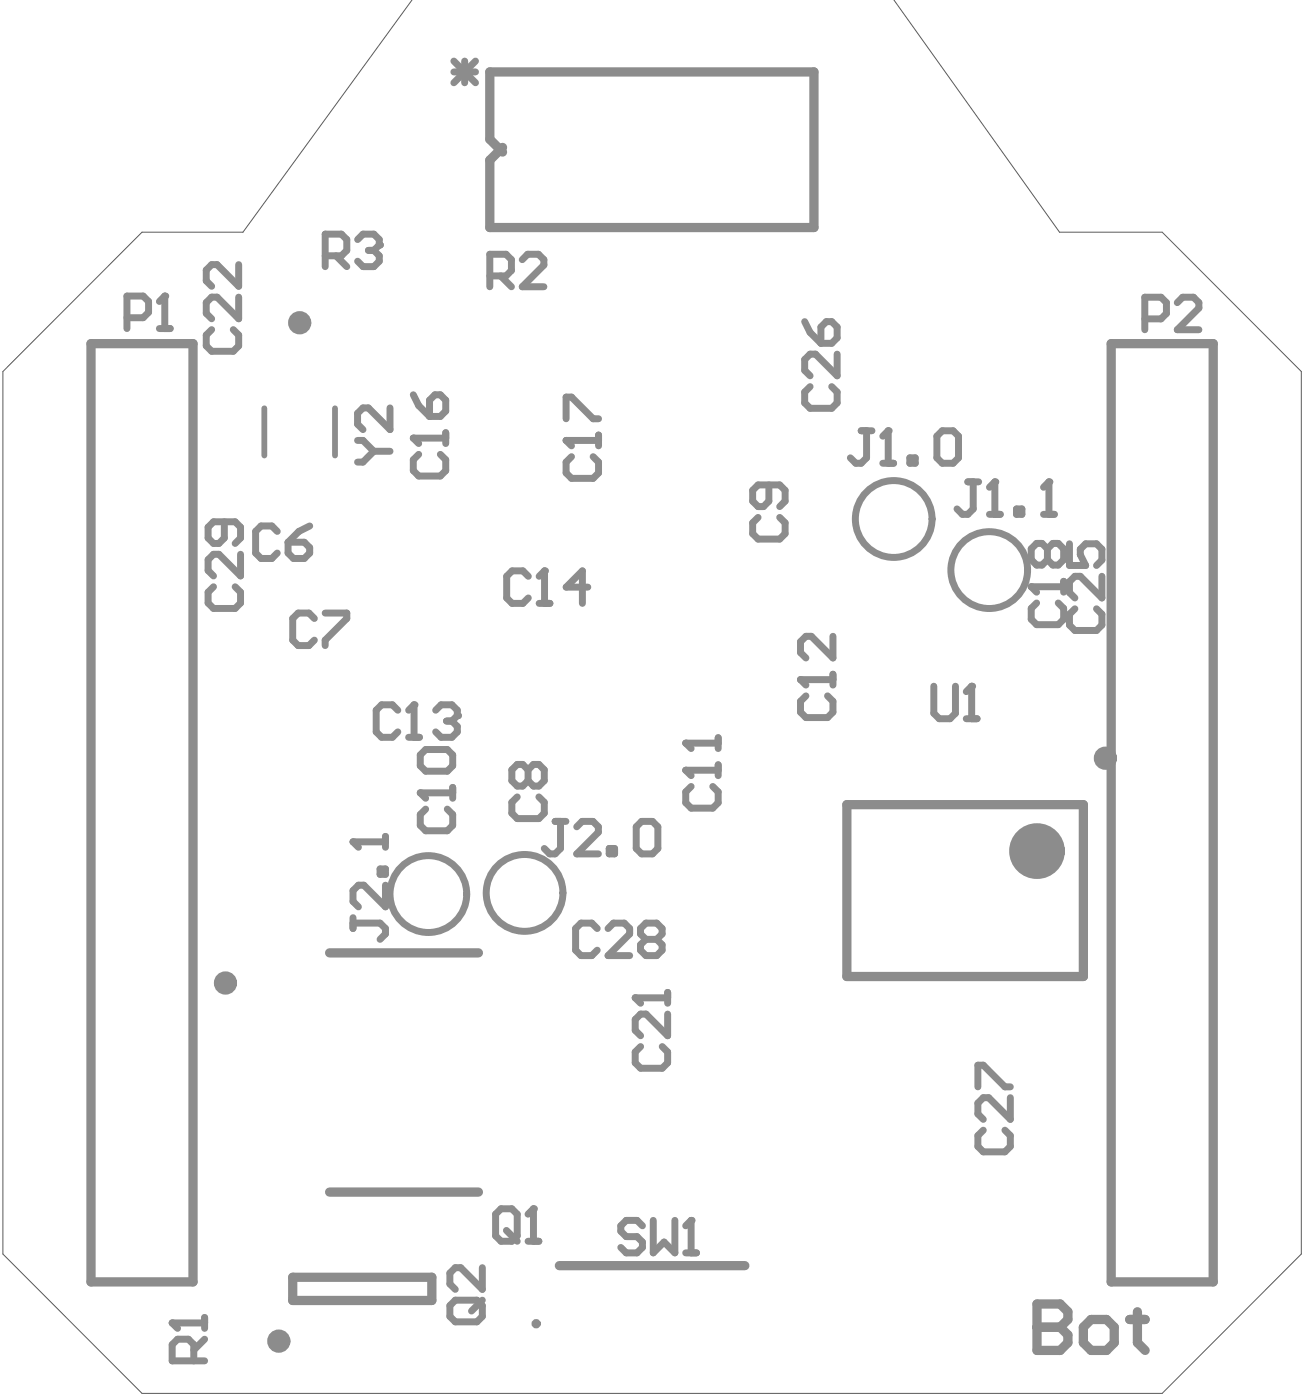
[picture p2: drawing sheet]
<svg xmlns="http://www.w3.org/2000/svg" width="93mm" height="100mm" viewBox="0 0 93 100" stroke-linecap="round" stroke-linejoin="round" font-family="sans-serif">
<path d="M10.2 16.6h7.2l12.1-16.6h34.4l11.9 16.6h7.3l10 10v63.1l-10 10h-72.9l-10-10v-63.1z" fill="none" stroke="#5a5a5a" stroke-width=".07"/>
<path d="M35.9 10.5l-.9 1v4.8h23.2v-11.2h-23.2v4.9l.9 .9M6.5 24.6h7.3v67.1h-7.3zM79.5 24.6h7.3v67.1h-7.3zM60.6 57.6h16.9v12.3h-16.9zM23.6 68.2h10.6M20.9 91.4h10v1.7h-10zM23.6 85.3h10.6M40 90.6h13.3" fill="none" stroke="#8c8c8c" stroke-width=".66"/>
<path d="M18.9 29.2v3.4M24 29.2v3.4" fill="none" stroke="#8c8c8c" stroke-width=".41"/>
<path d="M12.3 94.7h2.3M13.9 97.4v-1.2l-.4-.4h-.8l-.4 .4v1.2h2.3M14.6 95.8l-.7 .8M14.6 94.3v.8" fill="none" stroke="#8c8c8c" stroke-width=".5"/>
<circle cx="12.3" cy="94.7" r=".25" fill="#8c8c8c"/>
<path d="M73.8 42h2.3M74.1 43.2l-.3 .3v.8l.3 .4h1.6l.4-.4v-.8l-.4-.3M76.1 41.6v.8M12.3 94.7l.4 .4" fill="none" stroke="#8c8c8c" stroke-width=".5"/>
<circle cx="73.8" cy="42" r=".25" fill="#8c8c8c"/>
<path d="M74.9 39.3l-.4-.4h-.4l-.3 .4v.8l.3 .3h.4l.4-.3M74.9 39.3l.4-.4h.4l.4 .4v.8l-.4 .3h-.4l-.4-.3M74.9 39.3v.8M66.8 49.1v1.9l.4 .4h.8l.3-.4v-1.9M69.1 51.4h.8M69.5 49.1v2.3M73.8 42l.3 .4" fill="none" stroke="#8c8c8c" stroke-width=".5"/>
<circle cx="69.5" cy="49.1" r=".25" fill="#8c8c8c"/>
<path d="M54.2 37l-.4 .4v.8l.4 .4h1.6l.4-.4v-.8l-.4-.4M55 34.7v1.2l-.4 .4h-.4l-.4-.4v-.8l.4-.4h1.6l.4 .4v.8l-.4 .4M69.5 49.1l-.4 .4M45.4 71.4h2.4M45.8 74.9l-.4 .4v.8l.4 .3h1.6l.4-.3v-.8l-.4-.4M47.8 72.6v1.5l-1.6-1.5h-.4l-.4 .4v.7l.4 .4M47.8 71v.8" fill="none" stroke="#8c8c8c" stroke-width=".5"/>
<circle cx="45.4" cy="71.4" r=".25" fill="#8c8c8c"/>
<path d="M40.5 31.5h2.3M40.9 32.7l-.4 .4v.7l.4 .4h1.5l.4-.4v-.7l-.4-.4M42.8 31.1v.8M45.4 71.4l.4 .4" fill="none" stroke="#8c8c8c" stroke-width=".5"/>
<circle cx="40.5" cy="31.5" r=".25" fill="#8c8c8c"/>
<g fill="none" stroke="#8c8c8c" stroke-width=".5">
<path d="M32.5 4.4l1.5 1.5M32.5 5.1h1.5M33.2 4.4v1.5M34 4.4l-1.5 1.5M40.5 31.5l.4 .4M40.5 30v-1.6h.4l1.5 1.6h.4M27.6 59.9v.7M25.3 65.7v.7M25.3 66.1h1.9l.4 .3v.4l-.4 .4M25.3 60.2h2.3M27.2 62.2h.4v.4h-.4zM27.6 63.3v1.6l-1.6-1.6h-.4l-.3 .4v.8l.3 .4"/>
<path d="M32.6 93h1.5l.4 .4v.8l-.4 .4h-1.5l-.4-.4v-.8zM34.5 90.7v1.6l-1.5-1.6h-.4l-.4 .4v.8l.4 .4M34.5 93l-.8 .8"/>
</g>
<circle cx="25.3" cy="60.2" r=".25" fill="#8c8c8c"/>
<g fill="none" stroke="#8c8c8c" stroke-width=".5">
<path d="M17.1 18.9v1.6l-1.6-1.6h-.4l-.3 .4v.8l.3 .4M15.1 23.6l-.3 .4v.8l.3 .3h1.6l.4-.3v-.8l-.4-.4M16 37.3v1.2l-.3 .4h-.4l-.4-.4v-.8l.4-.4h1.5l.4 .4v.8l-.4 .4M17.1 21.3v1.5l-1.6-1.5h-.4l-.3 .4v.7l.3 .4M17.2 39.7v1.5l-1.5-1.5h-.4l-.4 .4v.7l.4 .4M25.6 31.5h.4l.7 .8M26.7 32.3l-.7 .8h-.4M26.7 32.3h1.2M27.9 29.2v1.5l-1.6-1.5h-.3l-.4 .4v.8l.4 .3M81.9 22.8h1.1l.4-.4v-.7l-.4-.4h-1.1v2.3M84.2 21.7l.4-.4h.8l.4 .4v.3l-1.6 1.6h1.6M15.3 42l-.4 .4v.8l.4 .3h1.5l.4-.3v-.8l-.4-.4"/>
<path d="M25.3 60.2l.3 .4M35.8 86.5h.8l.4 .4v1.5l-.4 .4h-.8l-.4-.4v-1.5zM36.2 88.1l.8 .7M37.8 88.8h.7M38.2 86.5v2.3"/>
</g>
<circle cx="38.2" cy="86.5" r=".25" fill="#8c8c8c"/>
<g fill="none" stroke="#8c8c8c" stroke-width=".5">
<path d="M37.8 41.2l-.4-.3h-.8l-.4 .3v1.6l.4 .4h.8l.4-.4M38.6 43.2h.7M38.9 40.9v2.3M39.7 58.8h.8M40.1 58.8v1.9l-.4 .4h-.4l-.4-.4M41.3 59.2l.3-.4h.8l.4 .4v.4l-1.5 1.5h1.5M45.9 58.8h.8l.4 .4v1.5l-.4 .4h-.8l-.4-.4v-1.5zM42.7 66.4l-.4-.3h-.7l-.4 .3v1.6l.4 .4h.7l.4-.4M43.5 66.4l.4-.3h.8l.3 .3v.4l-1.5 1.6h1.5M43.6 60.7h.4v.4h-.4zM46.2 67.2l-.4-.4v-.4l.4-.3h.8l.4 .3v.4l-.4 .4M46.2 67.2l-.4 .4v.4l.4 .4h.8l.4-.4v-.4l-.4-.4"/>
<path d="M46.2 67.2h.8M38.2 86.5l-.4 .4"/>
</g>
<circle cx="38.9" cy="40.9" r=".25" fill="#8c8c8c"/>
<path d="M35 19.7h1.2l.4-.3v-.8l-.4-.4h-1.2v2.3M35.8 19.7l.8 .8M37.4 18.6l.3-.4h.8l.4 .4v.4l-1.5 1.5h1.5M9.1 22.7h1.1l.4-.3v-.8l-.4-.4h-1.1v2.3M11.4 23.5h.8M11.8 21.2v2.3M38.9 40.9l-.3 .3M42 42h-1.5l1.2-1.1v2.3" fill="none" stroke="#8c8c8c" stroke-width=".5"/>
<circle cx="11.8" cy="21.2" r=".25" fill="#8c8c8c"/>
<path d="M11.8 21.2l-.4 .4M76.5 38.9v1.6h1.2l-.4-.8v-.4l.4-.4h.7l.4 .4v.8l-.4 .4M57.3 48.6h2.3M57.6 49.8l-.3 .4v.8l.3 .4h1.6l.4-.4v-.8l-.4-.4M59.6 48.3v.7M76.9 43.6l-.4 .4v.7l.4 .4h1.5l.4-.4v-.7l-.4-.4M78.8 41.2v1.6l-1.5-1.6h-.4l-.4 .4v.8l.4 .4" fill="none" stroke="#8c8c8c" stroke-width=".5"/>
<circle cx="57.3" cy="48.6" r=".25" fill="#8c8c8c"/>
<path d="M61.6 30.8h.8M62 30.8v2l-.4 .4h-.4l-.4-.4M63.1 33.2h.8M63.5 30.8v2.4M57.3 48.6l.3 .4M59.6 45.5v1.6l-1.6-1.6h-.4l-.3 .4v.8l.3 .4" fill="none" stroke="#8c8c8c" stroke-width=".5"/>
<circle cx="63.5" cy="30.8" r=".25" fill="#8c8c8c"/>
<path d="M63.5 30.8l-.4 .4M65.1 32.8h.4v.4h-.4zM67.4 30.8h.8l.4 .4v1.6l-.4 .4h-.8l-.4-.4v-1.6zM28.5 50.8l-.4-.4h-.8l-.4 .4v1.6l.4 .4h.8l.4-.4M29.2 52.8h.8M29.6 50.4v2.4" fill="none" stroke="#8c8c8c" stroke-width=".5"/>
<circle cx="29.6" cy="50.4" r=".25" fill="#8c8c8c"/>
<path d="M29.6 50.4l-.4 .4M31.2 50.8l.4-.4h.7l.4 .4v.4" fill="none" stroke="#8c8c8c" stroke-width=".5"/>
<circle cx="32.7" cy="51.2" r=".25" fill="#8c8c8c"/>
<path d="M29.6 31.4h2.3M29.9 32.5l-.3 .4v.8l.3 .4h1.6l.4-.4v-.8l-.4-.4M31.9 31v.7M31.9 51.6h.4M32.3 51.6l.4 .4v.4l-.4 .4h-.7l-.4-.4M32.7 51.2l-.4 .4" fill="none" stroke="#8c8c8c" stroke-width=".5"/>
<circle cx="29.6" cy="31.4" r=".25" fill="#8c8c8c"/>
<path d="M23.3 18.3h1.1l.4-.4v-.8l-.4-.3h-1.1v2.3M24 18.3l.8 .8M25.6 17.1l.4-.3h.7l.4 .3v.4M29.6 31.4l.3 .3M29.6 28.3l.3 .7 .8 .8M31.1 28.3h.4l.4 .3v.8l-.4 .4h-.8v-1.2z" fill="none" stroke="#8c8c8c" stroke-width=".5"/>
<circle cx="27.1" cy="17.5" r=".25" fill="#8c8c8c"/>
<path d="M26.4 17.9h.3M26.7 17.9l.4 .4v.4l-.4 .4h-.7l-.4-.4M27.1 17.5l-.4 .4M49 55.1h2.4M49.4 56.3l-.4 .4v.7l.4 .4h1.6l.4-.4v-.7l-.4-.4M51.4 54.7v.8M69.9 77.8v-1.6h.4l1.6 1.6h.4M72.3 78.6v1.5l-1.6-1.5h-.4l-.4 .3v.8l.4 .4M70.3 80.9l-.4 .4v.7l.4 .4h1.6l.4-.4v-.7l-.4-.4" fill="none" stroke="#8c8c8c" stroke-width=".5"/>
<circle cx="49" cy="55.1" r=".25" fill="#8c8c8c"/>
<path d="M49 55.1l.4 .4M49 53.2h2.4M51.4 52.8v.8" fill="none" stroke="#8c8c8c" stroke-width=".5"/>
<circle cx="49" cy="53.2" r=".25" fill="#8c8c8c"/>
<path d="M57.6 23l.3 .8 .8 .8M57.9 27.7l-.3 .4v.7l.3 .4h1.6l.4-.4v-.7l-.4-.4M59.1 23h.4l.4 .4v.8l-.4 .4h-.8v-1.2zM59.9 25.3v1.6l-1.6-1.6h-.4l-.3 .4v.8l.3 .4M30.1 56.7h2.3M30.4 57.9l-.3 .4v.8l.3 .4h1.6l.4-.4v-.8l-.4-.4M32.4 56.4v.7M37 57l-.4 .4v.8l.4 .4h1.5l.4-.4v-.8l-.4-.4M37.8 55.1l-.4-.4h-.4l-.4 .4v.8l.4 .4h.4l.4-.4M37.8 55.1l.4-.4h.3l.4 .4v.8l-.4 .4h-.3l-.4-.4M37.8 55.1v.8M49 53.2l.4 .4" fill="none" stroke="#8c8c8c" stroke-width=".5"/>
<circle cx="30.1" cy="56.7" r=".25" fill="#8c8c8c"/>
<path d="M30.1 56.7l.3 .4M30.4 53.6h1.6l.4 .4v.8l-.4 .4h-1.6l-.3-.4v-.8z" fill="none" stroke="#8c8c8c" stroke-width=".5"/>
<path d="M74.2 93.3v3.3h1.6l.6-.5v-.6l-.6-.5h-1.6" fill="none" stroke="#8c8c8c" stroke-width=".66"/>
<circle cx="74.2" cy="95" r=".33" fill="#8c8c8c"/>
<path d="M74.2 93.3h1.6l.6 .6v.5l-.6 .6h-1.6M78 94.4h1.1l.6 .6v1.1l-.6 .5h-1.1l-.5-.5v-1.1zM80.8 94.4h1.1M81.4 93.9v2.2l.5 .5" fill="none" stroke="#8c8c8c" stroke-width=".66"/>
<path d="M46 87.7l-.4-.4h-.8l-.4 .4v.4l.4 .4h.8l.4 .4v.4l-.4 .4h-.8l-.4-.4M46.7 87.3v2.4l.8-.8 .8 .8v-2.4M49 89.7h.8M49.4 87.3v2.4" fill="none" stroke="#8c8c8c" stroke-width=".5"/>
<circle cx="49.4" cy="87.3" r=".25" fill="#8c8c8c"/>
<path d="M69.2 34.5h.8M69.6 34.5v1.9l-.4 .4h-.4l-.3-.4M70.8 36.8h.7M71.2 34.5v2.3M49.4 87.3l-.4 .4" fill="none" stroke="#8c8c8c" stroke-width=".5"/>
<circle cx="71.2" cy="34.5" r=".25" fill="#8c8c8c"/>
<path d="M71.2 34.5l-.4 .4M72.7 36.4h.4v.4h-.4zM74.6 36.8h.8M75 34.5v2.3" fill="none" stroke="#8c8c8c" stroke-width=".5"/>
<circle cx="75" cy="34.5" r=".25" fill="#8c8c8c"/>
<g fill="none" stroke="#8c8c8c" stroke-width=".5">
<path d="M19.8 38l-.4-.4h-.7l-.4 .4v1.6l.4 .4h.7l.4-.4M20.6 38.8h1.2l.4 .4v.4l-.4 .4h-.8l-.4-.4zM22.2 37.6l-.8 .4-.8 .8M75 34.5l-.4 .4M22.5 44.3l-.4-.4h-.8l-.4 .4v1.5l.4 .4h.8l.4-.4M23.3 43.9h1.5v.4l-1.5 1.5v.4"/>
<circle cx="63.9" cy="37.1" r="2.75"/>
<circle cx="70.8" cy="40.8" r="2.75"/>
<circle cx="30.6" cy="64" r="2.75"/>
<circle cx="37.5" cy="63.9" r="2.75"/>
</g>
<circle cx="74.2" cy="60.9" r="1" fill="none" stroke="#8c8c8c" stroke-width="2"/>
<g fill="none" stroke="#8c8c8c" stroke-width=".83">
<circle cx="21.4" cy="23.1" r=".41"/>
<circle cx="79.1" cy="54.3" r=".41"/>
<circle cx="16.1" cy="70.3" r=".41"/>
<circle cx="19.9" cy="96" r=".41"/>
</g>
<circle cx="38.4" cy="94.7" r=".17" fill="none" stroke="#8c8c8c" stroke-width=".33"/>
</svg>
